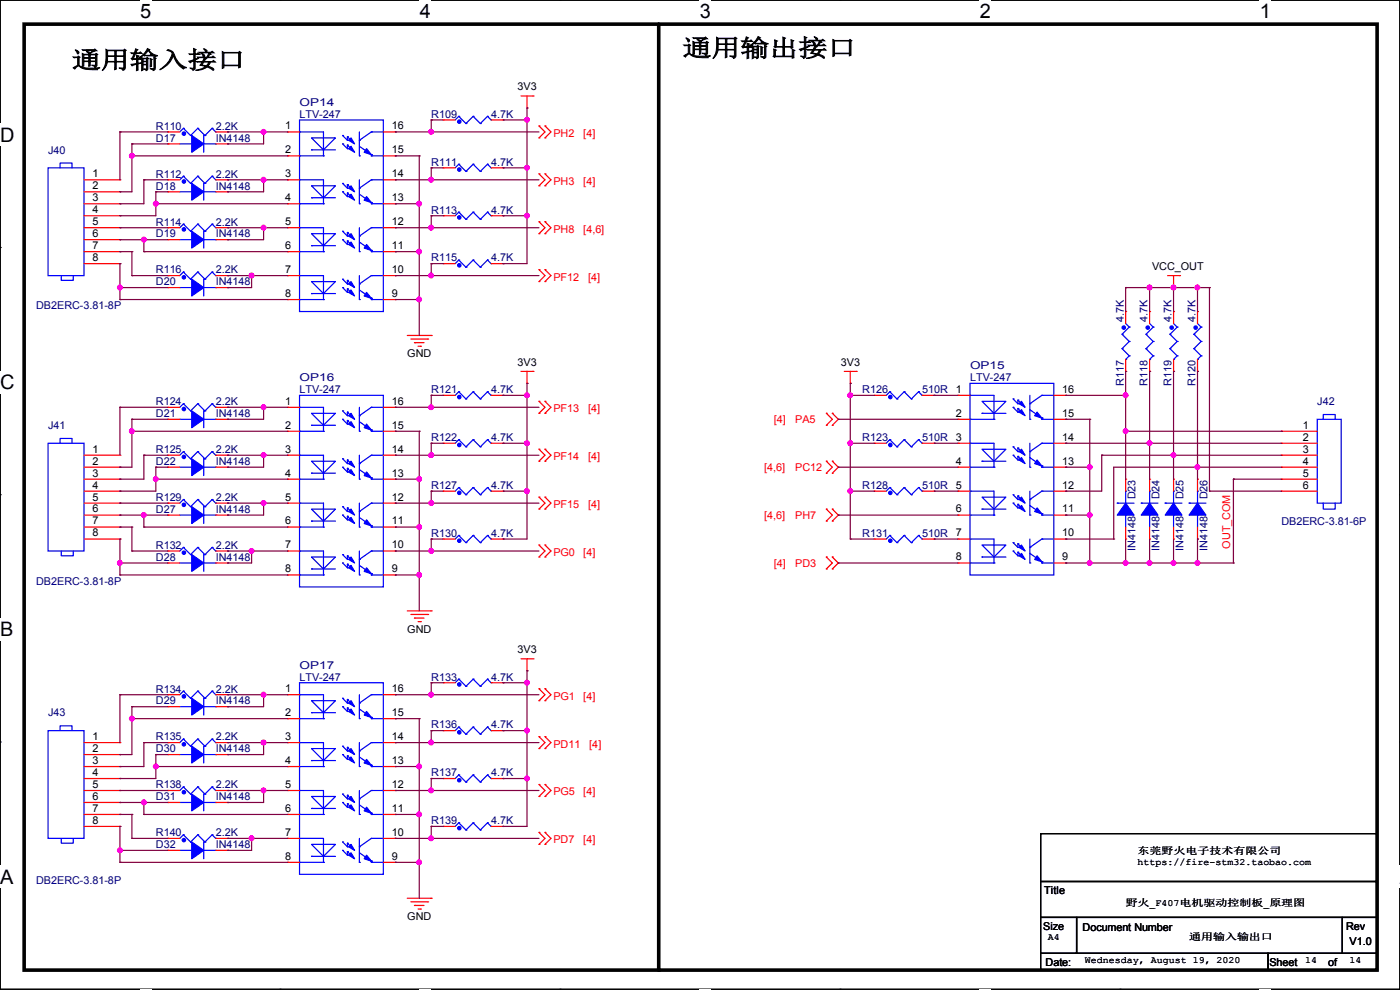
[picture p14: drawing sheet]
<svg xmlns="http://www.w3.org/2000/svg" width="297mm" height="210mm" viewBox="0 0 297 210" stroke-linecap="round" stroke-linejoin="round" font-family="sans-serif">
<defs><g id="words">
<g font-size="5.1">
<text x="144.8" y="11.9">通用输出接口</text>
<text x="15.3" y="14.5">通用输入接口</text>
</g>
<g font-size="4.2">
<text x="29.7" y="3.9">5</text>
<text x="89.1" y="3.9">4</text>
<text x="148.5" y="3.9">3</text>
<text x="207.9" y="3.9">2</text>
<text x="267.2" y="3.9">1</text>
<text x="0" y="30.1">D</text>
<text x="0" y="82.5">C</text>
<text x="0" y="135">B</text>
<text x="0" y="187.4">A</text>
<text x="297" y="187.4">A</text>
</g>
<g font-size="2.3" fill="#000080">
<text x="63.5" y="22.4">OP14</text>
<text x="33.1" y="27.5">R110</text>
<text x="45.8" y="27.5">2.2K</text>
<text x="63.5" y="25">LTV-247</text>
<text x="91.5" y="25">R109</text>
<text x="104.2" y="25">4.7K</text>
<text x="10.2" y="32.6">J40</text>
<text x="33.1" y="30.1">D17</text>
<text x="45.8" y="30.1">IN4148</text>
<text x="91.5" y="35.1">R111</text>
<text x="104.2" y="35.1">4.7K</text>
<text x="33.1" y="40.2">D18</text>
<text x="33.1" y="37.7">R112</text>
<text x="45.8" y="40.2">IN4148</text>
<text x="45.8" y="37.7">2.2K</text>
<text x="33.1" y="47.8">R114</text>
<text x="45.8" y="47.8">2.2K</text>
<text x="91.5" y="45.3">R113</text>
<text x="104.2" y="45.3">4.7K</text>
<text x="33.1" y="50.4">D19</text>
<text x="45.8" y="50.4">IN4148</text>
<text x="33.1" y="58">R116</text>
<text x="45.8" y="58">2.2K</text>
<text x="91.5" y="55.5">R115</text>
<text x="104.2" y="55.5">4.7K</text>
<text x="7.7" y="65.6">DB2ERC-3.81-8P</text>
<text x="33.1" y="60.5">D20</text>
<text x="45.8" y="60.5">IN4148</text>
<text x="238.4" y="68.4" transform="rotate(-90 238.4 68.4)">4.7K</text>
<text x="243.5" y="68.4" transform="rotate(-90 243.5 68.4)">4.7K</text>
<text x="248.5" y="68.4" transform="rotate(-90 248.5 68.4)">4.7K</text>
<text x="253.6" y="68.4" transform="rotate(-90 253.6 68.4)">4.7K</text>
<text x="63.5" y="80.9">OP16</text>
<text x="63.5" y="83.4">LTV-247</text>
<text x="91.5" y="83.4">R121</text>
<text x="104.2" y="83.4">4.7K</text>
<text x="182.9" y="83.4">R126</text>
<text x="195.6" y="83.4">510R</text>
<text x="205.8" y="78.3">OP15</text>
<text x="205.8" y="80.9">LTV-247</text>
<text x="238.4" y="81.8" transform="rotate(-90 238.4 81.8)">R117</text>
<text x="243.5" y="81.8" transform="rotate(-90 243.5 81.8)">R118</text>
<text x="248.5" y="81.8" transform="rotate(-90 248.5 81.8)">R119</text>
<text x="253.6" y="81.8" transform="rotate(-90 253.6 81.8)">R120</text>
<text x="33.1" y="85.9">R124</text>
<text x="33.1" y="88.5">D21</text>
<text x="45.8" y="85.9">2.2K</text>
<text x="45.8" y="88.5">IN4148</text>
<text x="279.5" y="85.9">J42</text>
<text x="10.2" y="91">J41</text>
<text x="91.5" y="93.6">R122</text>
<text x="104.2" y="93.6">4.7K</text>
<text x="182.9" y="93.6">R123</text>
<text x="195.6" y="93.6">510R</text>
<text x="33.1" y="96.1">R125</text>
<text x="33.1" y="98.6">D22</text>
<text x="45.8" y="96.1">2.2K</text>
<text x="45.8" y="98.6">IN4148</text>
<text x="33.1" y="106.3">R129</text>
<text x="45.8" y="106.3">2.2K</text>
<text x="91.5" y="103.7">R127</text>
<text x="104.2" y="103.7">4.7K</text>
<text x="182.9" y="103.7">R128</text>
<text x="195.6" y="103.7">510R</text>
<text x="240.9" y="106" transform="rotate(-90 240.9 106)">D23</text>
<text x="246" y="106" transform="rotate(-90 246 106)">D24</text>
<text x="251.1" y="106" transform="rotate(-90 251.1 106)">D25</text>
<text x="256.2" y="106" transform="rotate(-90 256.2 106)">D26</text>
<text x="33.1" y="108.8">D27</text>
<text x="45.8" y="108.8">IN4148</text>
<text x="91.5" y="113.9">R130</text>
<text x="104.2" y="113.9">4.7K</text>
<text x="182.9" y="113.9">R131</text>
<text x="195.6" y="113.9">510R</text>
<text x="271.8" y="111.3">DB2ERC-3.81-6P</text>
<text x="33.1" y="119">D28</text>
<text x="33.1" y="116.4">R132</text>
<text x="45.8" y="119">IN4148</text>
<text x="45.8" y="116.4">2.2K</text>
<text x="240.9" y="116.9" transform="rotate(-90 240.9 116.9)">IN4148</text>
<text x="246" y="116.9" transform="rotate(-90 246 116.9)">IN4148</text>
<text x="251.1" y="116.9" transform="rotate(-90 251.1 116.9)">IN4148</text>
<text x="256.2" y="116.9" transform="rotate(-90 256.2 116.9)">IN4148</text>
<text x="7.7" y="124">DB2ERC-3.81-8P</text>
<text x="63.5" y="141.8">OP17</text>
<text x="33.1" y="149.4">D29</text>
<text x="33.1" y="146.9">R134</text>
<text x="45.8" y="149.4">IN4148</text>
<text x="45.8" y="146.9">2.2K</text>
<text x="63.5" y="144.4">LTV-247</text>
<text x="91.5" y="144.4">R133</text>
<text x="104.2" y="144.4">4.7K</text>
<text x="10.2" y="152">J43</text>
<text x="91.5" y="154.5">R136</text>
<text x="104.2" y="154.5">4.7K</text>
<text x="33.1" y="159.6">D30</text>
<text x="33.1" y="157.1">R135</text>
<text x="45.8" y="159.6">IN4148</text>
<text x="45.8" y="157.1">2.2K</text>
<text x="33.1" y="167.2">R138</text>
<text x="45.8" y="167.2">2.2K</text>
<text x="91.5" y="164.7">R137</text>
<text x="104.2" y="164.7">4.7K</text>
<text x="33.1" y="169.8">D31</text>
<text x="45.8" y="169.8">IN4148</text>
<text x="33.1" y="177.4">R140</text>
<text x="33.1" y="179.9">D32</text>
<text x="45.8" y="177.4">2.2K</text>
<text x="45.8" y="179.9">IN4148</text>
<text x="91.5" y="174.8">R139</text>
<text x="104.2" y="174.8">4.7K</text>
<text x="7.7" y="187.5">DB2ERC-3.81-8P</text>
</g>
<g font-size="2.3">
<text x="109.8" y="19.1">3V3</text>
<text x="60.5" y="27.4">1</text>
<text x="83.1" y="27.4">16</text>
<text x="60.5" y="32.5">2</text>
<text x="83.1" y="32.5">15</text>
<text x="19.6" y="37.6">1</text>
<text x="19.6" y="40.1">2</text>
<text x="60.5" y="37.6">3</text>
<text x="83.1" y="37.6">14</text>
<text x="19.6" y="42.7">3</text>
<text x="19.6" y="45.2">4</text>
<text x="19.6" y="47.8">5</text>
<text x="60.5" y="47.8">5</text>
<text x="60.5" y="42.7">4</text>
<text x="83.1" y="42.7">13</text>
<text x="83.1" y="47.8">12</text>
<text x="19.6" y="50.3">6</text>
<text x="19.6" y="52.8">7</text>
<text x="60.5" y="52.8">6</text>
<text x="83.1" y="52.8">11</text>
<text x="19.6" y="55.4">8</text>
<text x="60.5" y="57.9">7</text>
<text x="83.1" y="57.9">10</text>
<text x="244.4" y="57.2">VCC_OUT</text>
<text x="60.5" y="63">8</text>
<text x="83.1" y="63">9</text>
<text x="86.4" y="75.8">GND</text>
<text x="109.8" y="77.6">3V3</text>
<text x="178.4" y="77.6">3V3</text>
<text x="202.7" y="83.3">1</text>
<text x="225.4" y="83.3">16</text>
<text x="60.5" y="85.9">1</text>
<text x="83.1" y="85.9">16</text>
<text x="202.7" y="88.4">2</text>
<text x="225.4" y="88.4">15</text>
<text x="60.5" y="90.9">2</text>
<text x="83.1" y="90.9">15</text>
<text x="202.7" y="93.5">3</text>
<text x="225.4" y="93.5">14</text>
<text x="276.4" y="90.9">1</text>
<text x="276.4" y="93.5">2</text>
<text x="19.6" y="96">1</text>
<text x="19.6" y="98.6">2</text>
<text x="19.6" y="101.1">3</text>
<text x="60.5" y="96">3</text>
<text x="60.5" y="101.1">4</text>
<text x="83.1" y="101.1">13</text>
<text x="83.1" y="96">14</text>
<text x="202.7" y="98.6">4</text>
<text x="225.4" y="98.6">13</text>
<text x="276.4" y="96">3</text>
<text x="276.4" y="98.6">4</text>
<text x="276.4" y="101.1">5</text>
<text x="19.6" y="103.6">4</text>
<text x="19.6" y="106.2">5</text>
<text x="60.5" y="106.2">5</text>
<text x="83.1" y="106.2">12</text>
<text x="202.7" y="103.6">5</text>
<text x="225.4" y="103.6">12</text>
<text x="276.4" y="103.6">6</text>
<text x="19.6" y="108.7">6</text>
<text x="19.6" y="111.3">7</text>
<text x="19.6" y="113.8">8</text>
<text x="60.5" y="111.3">6</text>
<text x="83.1" y="111.3">11</text>
<text x="202.7" y="108.7">6</text>
<text x="202.7" y="113.8">7</text>
<text x="225.4" y="108.7">11</text>
<text x="225.4" y="113.8">10</text>
<text x="60.5" y="116.3">7</text>
<text x="83.1" y="116.3">10</text>
<text x="202.7" y="118.9">8</text>
<text x="225.4" y="118.9">9</text>
<text x="60.5" y="121.4">8</text>
<text x="83.1" y="121.4">9</text>
<text x="86.4" y="134.2">GND</text>
<text x="109.8" y="138.5">3V3</text>
<text x="60.5" y="146.8">1</text>
<text x="83.1" y="146.8">16</text>
<text x="60.5" y="151.9">2</text>
<text x="83.1" y="151.9">15</text>
<text x="19.6" y="157">1</text>
<text x="19.6" y="159.5">2</text>
<text x="60.5" y="157">3</text>
<text x="83.1" y="157">14</text>
<text x="19.6" y="162.1">3</text>
<text x="19.6" y="164.6">4</text>
<text x="19.6" y="167.1">5</text>
<text x="60.5" y="167.1">5</text>
<text x="60.5" y="162.1">4</text>
<text x="83.1" y="162.1">13</text>
<text x="83.1" y="167.1">12</text>
<text x="19.6" y="169.7">6</text>
<text x="19.6" y="172.2">7</text>
<text x="60.5" y="172.2">6</text>
<text x="83.1" y="172.2">11</text>
<text x="19.6" y="174.8">8</text>
<text x="60.5" y="177.3">7</text>
<text x="83.1" y="177.3">10</text>
<text x="60.5" y="182.4">8</text>
<text x="83.1" y="182.4">9</text>
<text x="221.5" y="189.6">Title</text>
<text x="86.4" y="195.2">GND</text>
<text x="221.3" y="197.2">Size</text>
<text x="229.7" y="197.4">Document Number</text>
<text x="285.6" y="197.2">Rev</text>
<text x="286.3" y="200.5">V1.0</text>
<text x="221.8" y="204.8">Date:</text>
<text x="269.3" y="204.8">Sheet</text>
<text x="281.7" y="204.8">of</text>
</g>
<g font-size="2.3" fill="#f00">
<text x="117.4" y="29">PH2</text>
<text x="123.7" y="29">[4]</text>
<text x="117.4" y="39.2">PH3</text>
<text x="123.7" y="39.2">[4]</text>
<text x="117.4" y="49.4">PH8</text>
<text x="123.7" y="49.4">[4,6]</text>
<text x="117.4" y="59.5">PF12</text>
<text x="124.8" y="59.5">[4]</text>
<text x="117.4" y="87.5">PF13</text>
<text x="124.8" y="87.5">[4]</text>
<text x="164.1" y="89.7">[4]</text>
<text x="168.7" y="89.7">PA5</text>
<text x="117.4" y="97.6">PF14</text>
<text x="124.8" y="97.6">[4]</text>
<text x="162.1" y="99.9">[4,6]</text>
<text x="168.7" y="99.9">PC12</text>
<text x="117.4" y="107.8">PF15</text>
<text x="124.8" y="107.8">[4]</text>
<text x="162.1" y="110.1">[4,6]</text>
<text x="168.7" y="110.1">PH7</text>
<text x="117.4" y="117.9">PG0</text>
<text x="123.7" y="117.9">[4]</text>
<text x="260.9" y="116.4" transform="rotate(-90 260.9 116.4)">OUT_COM</text>
<text x="164.1" y="120.2">[4]</text>
<text x="168.7" y="120.2">PD3</text>
<text x="117.4" y="148.4">PG1</text>
<text x="123.7" y="148.4">[4]</text>
<text x="117.4" y="158.6">PD11</text>
<text x="125" y="158.6">[4]</text>
<text x="117.4" y="168.7">PG5</text>
<text x="123.7" y="168.7">[4]</text>
<text x="117.4" y="178.9">PD7</text>
<text x="123.7" y="178.9">[4]</text>
</g>
<g font-size="2">
<text x="241.3" y="183.5">https://fire-stm32.taobao.com</text>
<text x="241.3" y="181.2">东莞野火电子技术有限公司</text>
<text x="238.8" y="192.1">野火_F407电机驱动控制板_原理图</text>
<text x="222.3" y="199.5">A4</text>
<text x="252.3" y="199.5">通用输入输出口</text>
<text x="230.2" y="204.3">Wednesday, August 19, 2020</text>
<text x="276.9" y="204.3">14</text>
<text x="286.3" y="204.3">14</text>
</g>
</g></defs>
<path d="M0 0h297v209.8h-297z" fill="none" stroke="#000" stroke-width=".25"/>
<g fill="#fff">
<path d="M29.7 0h2.4v4.8h-2.4z"/>
<path d="M29.7 209.8h2.4v.2h-2.4z"/>
</g>
<path d="M59.4 0h.1M59.4 209.8h.1" fill="none" stroke="#000" stroke-width=".25"/>
<g fill="#fff">
<path d="M89.1 0h2.3v4.8h-2.3z"/>
<path d="M89.1 209.8h2.3v.2h-2.3z"/>
</g>
<path d="M118.8 0h.1M118.8 209.8h.1" fill="none" stroke="#000" stroke-width=".25"/>
<g fill="#fff">
<path d="M148.5 0h2.3v4.8h-2.3z"/>
<path d="M148.5 209.8h2.3v.2h-2.3z"/>
</g>
<path d="M178.2 0h.1M178.2 209.8h.1" fill="none" stroke="#000" stroke-width=".25"/>
<g fill="#fff">
<path d="M207.9 0h2.3v4.8h-2.3z"/>
<path d="M207.9 209.8h2.3v.2h-2.3z"/>
</g>
<path d="M237.6 0h.1M237.6 209.8h.1" fill="none" stroke="#000" stroke-width=".25"/>
<g fill="#fff">
<path d="M267.3 0h2.3v4.8h-2.3z"/>
<path d="M267.3 209.8h2.3v.2h-2.3z"/>
<path d="M0 26.2h3.1v4.8h-3.1z"/>
<path d="M0 78.7h3.1v4.7h-3.1z"/>
</g>
<path d="M0 52.5h.1M297 52.5h.1" fill="none" stroke="#000" stroke-width=".25"/>
<path d="M0 131.1h2.9v4.8h-2.9z" fill="#fff"/>
<path d="M0 104.9h.1M297 104.9h.1" fill="none" stroke="#000" stroke-width=".25"/>
<g fill="#fff">
<path d="M0 183.6h2.9v4.7h-2.9z"/>
<path d="M296.9 183.6h.1v4.7h-.1z"/>
</g>
<path d="M0 157.4h.1M297 157.4h.1M220.8 176.8h71.3v10.2h-71.3zM220.8 187h71.3v7.6h-71.3zM220.8 194.6h7.6v7.6h-7.6zM228.4 194.6h56.4v7.6h-56.4zM284.8 194.6h7.3v7.6h-7.3zM220.8 202.2h48.2v3.6h-48.2zM269 202.2h23.1v3.6h-23.1z" fill="none" stroke="#000" stroke-width=".25"/>
<path d="M5.1 5.1h287v200.7h-287zM139.7 5.1v200.7" fill="none" stroke="#000" stroke-width=".76"/>
<circle cx="139.7" cy="205.8" r=".38" fill="#000"/>
<g fill="none" stroke="#f00" stroke-width=".25">
<path d="M17.8 38.1h7.6M25.4 38.1h.1M35.6 28h.1M35.6 38.1h.1M35.6 30.5h.1M35.6 38.1h2.5M35.6 28h2.5M35.6 30.5h2.5M45.8 38.1h2.5M45.8 28h2.5M45.8 30.5h2.5M48.3 28h.1"/>
<path d="M48.3 38.1h.1M48.3 30.5h.1M61 28h.1M61 33.1h.1M61 38.1h.1M61 38.1h2.5M61 28h2.5M61 33.1h2.5M81.3 38.1h2.6M81.3 28h2.6M81.3 33.1h2.6M83.9 28h.1"/>
<path d="M83.9 33.1h.1M83.9 38.1h.1M94 25.4h.1M94 35.6h.1M94 25.4h2.6M94 35.6h2.6M104.2 25.4h2.5M104.2 35.6h2.5M106.7 25.4h.1M106.7 35.6h.1M110.5 20.4h2.6M111.8 22.9h.1"/>
<path d="M111.8 20.4v2.5M113.1 20.4h.1M114.3 26.7h.1M114.3 29.3h.1M114.3 36.9h.1M114.3 39.4h.1M114.3 26.7l1.3 1.3-1.3 1.3M114.3 36.9l1.3 1.2-1.3 1.3M115.6 26.7h.1M115.6 29.3h.1M115.6 36.9h.1M115.6 39.4h.1"/>
<path d="M115.6 26.7l1.3 1.3-1.3 1.3M115.6 36.9l1.3 1.2-1.3 1.3M17.8 40.7h7.6M17.8 43.2h7.6M17.8 45.8h7.6M17.8 48.3h7.6M17.8 50.8h7.6M17.8 53.4h7.6M17.8 55.9h7.6M25.4 40.7h.1M25.4 43.2h.1M25.4 45.8h.1"/>
<path d="M25.4 48.3h.1M25.4 50.8h.1M25.4 53.4h.1M25.4 55.9h.1M35.6 40.7h.1M35.6 58.5h.1M35.6 48.3h.1M35.6 50.8h.1M35.6 58.5h2.5M35.6 40.7h2.5M35.6 48.3h2.5M35.6 50.8h2.5"/>
<path d="M45.8 58.5h2.5M45.8 40.7h2.5M45.8 48.3h2.5M45.8 50.8h2.5M48.3 40.7h.1M48.3 58.5h.1M48.3 48.3h.1M48.3 50.8h.1M61 48.3h.1M61 43.2h.1M61 53.4h.1M61 58.5h.1"/>
<path d="M61 58.5h2.5M61 43.2h2.5M61 48.3h2.5M61 53.4h2.5M81.3 58.5h2.6M81.3 43.2h2.6M81.3 48.3h2.6M81.3 53.4h2.6M83.9 43.2h.1M83.9 48.3h.1M83.9 53.4h.1M83.9 58.5h.1"/>
<path d="M94 45.8h.1M94 55.9h.1M94 45.8h2.6M94 55.9h2.6M104.2 45.8h2.5M104.2 55.9h2.5M106.7 45.8h.1M106.7 55.9h.1M114.3 47h.1M114.3 49.6h.1M114.3 57.2h.1M114.3 59.7h.1"/>
<path d="M114.3 47l1.3 1.3-1.3 1.3M114.3 57.2l1.3 1.3-1.3 1.2M115.6 47h.1M115.6 49.6h.1M115.6 57.2h.1M115.6 59.7h.1M115.6 47l1.3 1.3-1.3 1.3M115.6 57.2l1.3 1.3-1.3 1.2M247.7 58.5h2.5M249 58.5v2.5M250.2 58.5h.1M35.6 61h.1"/>
<path d="M35.6 61h2.5M45.8 61h2.5M48.3 61h.1M61 63.5h.1M61 63.5h2.5M81.3 63.5h2.6M83.9 63.5h.1M86.4 71.2h5.1M87.2 71.9h3.5M87.9 72.7h.1M87.9 72.7h2.1M88.7 73.4h.5"/>
<path d="M89.2 73.4h.1M90.7 71.9h.1M91.5 71.2h.1M110.5 78.8h2.6M111.8 78.8v2.5M113.1 78.8h.1M179.1 78.8h2.6M180.4 78.8v2.5M181.7 78.8h.1M238.8 66.1h.1M238.8 78.8h.1M238.8 66.1v2.5"/>
<path d="M238.8 76.2v2.6M243.9 66.1h.1M243.9 78.8h.1M243.9 66.1v2.5M243.9 76.2v2.6M249 61h.1M249 66.1h.1M249 78.8h.1M249 66.1v2.5M249 76.2v2.6M254 66.1h.1M254 78.8h.1"/>
<path d="M254 66.1v2.5M254 76.2v2.6M17.8 96.6h7.6M17.8 99.1h7.6M25.4 96.6h.1M25.4 99.1h.1M35.6 86.4h.1M35.6 96.6h.1M35.6 88.9h.1M35.6 99.1h.1M35.6 86.4h2.5M35.6 96.6h2.5"/>
<path d="M35.6 88.9h2.5M35.6 99.1h2.5M45.8 86.4h2.5M45.8 96.6h2.5M45.8 88.9h2.5M45.8 99.1h2.5M48.3 86.4h.1M48.3 96.6h.1M48.3 88.9h.1M48.3 99.1h.1M61 86.4h.1M61 91.5h.1"/>
<path d="M61 96.6h.1M61 86.4h2.5M61 96.6h2.5M61 91.5h2.5M81.3 86.4h2.6M81.3 96.6h2.6M81.3 91.5h2.6M83.9 86.4h.1M83.9 91.5h.1M83.9 96.6h.1M94 83.9h.1M94 94h.1"/>
<path d="M94 83.9h2.6M94 94h2.6M104.2 83.9h2.5M104.2 94h2.5M106.7 83.9h.1M106.7 94h.1M111.8 81.3h.1M114.3 85.1h.1M114.3 87.7h.1M114.3 95.3h.1M114.3 97.8h.1M114.3 85.1l1.3 1.3-1.3 1.3"/>
<path d="M114.3 95.3l1.3 1.3-1.3 1.2M115.6 85.1h.1M115.6 87.7h.1M115.6 95.3h.1M115.6 97.8h.1M115.6 85.1l1.3 1.3-1.3 1.3M115.6 95.3l1.3 1.3-1.3 1.2M175.3 90.2h.1M175.3 87.7h.1M175.3 97.8h.1M175.3 87.7l1.3 1.2-1.3 1.3M175.3 97.8l1.3 1.3-1.3 1.3"/>
<path d="M176.6 87.7h.1M176.6 90.2h.1M176.6 97.8h.1M176.6 87.7l1.2 1.2-1.2 1.3M176.6 97.8l1.2 1.3-1.2 1.3M180.4 81.3h.1M185.5 83.9h.1M185.5 94h.1M185.5 83.9h2.5M185.5 94h2.5M195.6 83.9h2.6M195.6 94h2.6"/>
<path d="M198.2 83.9h.1M198.2 94h.1M203.2 83.9h.1M203.2 88.9h.1M203.2 94h.1M203.2 99.1h.1M203.2 83.9h2.6M203.2 88.9h2.6M203.2 94h2.6M203.2 99.1h2.6M223.6 83.9h2.5M223.6 88.9h2.5"/>
<path d="M223.6 94h2.5M223.6 99.1h2.5M226.1 83.9h.1M226.1 88.9h.1M226.1 99.1h.1M226.1 94h.1M271.8 91.5h.1M271.8 94h.1M271.8 96.6h.1M271.8 99.1h.1M271.8 96.6h7.6M271.8 94h7.6"/>
<path d="M271.8 99.1h7.6M271.8 91.5h7.6M17.8 106.7h7.6M17.8 114.3h7.6M17.8 104.2h7.6M17.8 109.3h7.6M17.8 101.6h7.6M17.8 111.8h7.6M25.4 101.6h.1M25.4 104.2h.1M25.4 106.7h.1M25.4 109.3h.1"/>
<path d="M25.4 111.8h.1M25.4 114.3h.1M35.6 119.4h.1M35.6 106.7h.1M35.6 116.9h.1M35.6 109.3h.1M35.6 119.4h2.5M35.6 106.7h2.5M35.6 109.3h2.5M35.6 116.9h2.5M45.8 119.4h2.5M45.8 106.7h2.5"/>
<path d="M45.8 109.3h2.5M45.8 116.9h2.5M48.3 119.4h.1M48.3 106.7h.1M48.3 116.9h.1M48.3 109.3h.1M61 106.7h.1M61 101.6h.1M61 111.8h.1M61 116.9h.1M61 106.7h2.5M61 116.9h2.5"/>
<path d="M61 101.6h2.5M61 111.8h2.5M81.3 106.7h2.6M81.3 116.9h2.6M81.3 101.6h2.6M81.3 111.8h2.6M83.9 101.6h.1M83.9 106.7h.1M83.9 111.8h.1M83.9 116.9h.1M94 104.2h.1M94 114.3h.1"/>
<path d="M94 114.3h2.6M94 104.2h2.6M104.2 114.3h2.5M104.2 104.2h2.5M106.7 104.2h.1M106.7 114.3h.1M114.3 105.5h.1M114.3 108h.1M114.3 115.6h.1M114.3 118.2h.1M114.3 105.5l1.3 1.2-1.3 1.3M114.3 115.6l1.3 1.3-1.3 1.3"/>
<path d="M115.6 105.5h.1M115.6 108h.1M115.6 115.6h.1M115.6 118.2h.1M115.6 105.5l1.3 1.2-1.3 1.3M115.6 115.6l1.3 1.3-1.3 1.3M175.3 100.4h.1M175.3 110.5h.1M175.3 108h.1M175.3 118.2h.1M175.3 108l1.3 1.3-1.3 1.2M175.3 118.2l1.3 1.2-1.3 1.3"/>
<path d="M176.6 100.4h.1M176.6 108h.1M176.6 110.5h.1M176.6 118.2h.1M176.6 108l1.2 1.3-1.2 1.2M176.6 118.2l1.2 1.2-1.2 1.3M185.5 114.3h.1M185.5 104.2h.1M185.5 114.3h2.5M185.5 104.2h2.5M195.6 114.3h2.6M195.6 104.2h2.6"/>
<path d="M198.2 114.3h.1M198.2 104.2h.1M203.2 104.2h.1M203.2 109.3h.1M203.2 114.3h.1M203.2 119.4h.1M203.2 119.4h2.6M203.2 114.3h2.6M203.2 104.2h2.6M203.2 109.3h2.6M223.6 119.4h2.5M223.6 114.3h2.5"/>
<path d="M223.6 104.2h2.5M223.6 109.3h2.5M226.1 104.2h.1M226.1 109.3h.1M226.1 119.4h.1M226.1 114.3h.1M238.8 114.3h.1M238.8 101.6h.1M238.8 101.6v2.6M238.8 111.8v2.5M243.9 114.3h.1M243.9 101.6h.1"/>
<path d="M243.9 101.6v2.6M243.9 111.8v2.5M249 114.3h.1M249 101.6h.1M249 101.6v2.6M249 111.8v2.5M254 114.3h.1M254 101.6h.1M254 101.6v2.6M254 111.8v2.5M271.8 101.6h.1M271.8 104.2h.1"/>
<path d="M271.8 104.2h7.6M271.8 101.6h7.6M61 122h.1M61 122h2.5M81.3 122h2.6M83.9 122h.1M86.4 129.6h5.1M87.2 130.3h3.5M87.9 131.1h.1M87.9 131.1h2.1M88.7 131.9h.5M89.2 131.9h.1"/>
<path d="M90.7 130.3h.1M91.5 129.6h.1M110.5 139.7h2.6M111.8 139.7v2.6M113.1 139.7h.1M175.3 120.7h.1M176.6 120.7h.1M17.8 157.5h7.6M25.4 157.5h.1M35.6 149.9h.1M35.6 147.4h.1M35.6 157.5h.1"/>
<path d="M35.6 149.9h2.5M35.6 147.4h2.5M35.6 157.5h2.5M45.8 149.9h2.5M45.8 147.4h2.5M45.8 157.5h2.5M48.3 149.9h.1M48.3 147.4h.1M48.3 157.5h.1M61 147.4h.1M61 152.4h.1M61 157.5h.1"/>
<path d="M61 147.4h2.5M61 152.4h2.5M61 157.5h2.5M81.3 147.4h2.6M81.3 152.4h2.6M81.3 157.5h2.6M83.9 147.4h.1M83.9 152.4h.1M83.9 157.5h.1M94 144.8h.1M94 155h.1M94 144.8h2.6"/>
<path d="M94 155h2.6M104.2 144.8h2.5M104.2 155h2.5M106.7 144.8h.1M106.7 155h.1M111.8 142.3h.1M114.3 146.1h.1M114.3 148.6h.1M114.3 156.3h.1M114.3 158.8h.1M114.3 146.1l1.3 1.3-1.3 1.2M114.3 156.3l1.3 1.2-1.3 1.3"/>
<path d="M115.6 146.1h.1M115.6 148.6h.1M115.6 156.3h.1M115.6 158.8h.1M115.6 146.1l1.3 1.3-1.3 1.2M115.6 156.3l1.3 1.2-1.3 1.3M17.8 167.7h7.6M17.8 165.1h7.6M17.8 175.3h7.6M17.8 160.1h7.6M17.8 162.6h7.6M17.8 172.8h7.6"/>
<path d="M17.8 170.2h7.6M25.4 160.1h.1M25.4 162.6h.1M25.4 165.1h.1M25.4 167.7h.1M25.4 170.2h.1M25.4 172.8h.1M25.4 175.3h.1M35.6 167.7h.1M35.6 177.8h.1M35.6 160.1h.1M35.6 170.2h.1"/>
<path d="M35.6 167.7h2.5M35.6 177.8h2.5M35.6 160.1h2.5M35.6 170.2h2.5M45.8 167.7h2.5M45.8 177.8h2.5M45.8 160.1h2.5M45.8 170.2h2.5M48.3 167.7h.1M48.3 177.8h.1M48.3 160.1h.1M48.3 170.2h.1"/>
<path d="M61 167.7h.1M61 162.6h.1M61 172.8h.1M61 177.8h.1M61 167.7h2.5M61 177.8h2.5M61 162.6h2.5M61 172.8h2.5M81.3 167.7h2.6M81.3 177.8h2.6M81.3 162.6h2.6M81.3 172.8h2.6"/>
<path d="M83.9 162.6h.1M83.9 167.7h.1M83.9 172.8h.1M83.9 177.8h.1M94 165.1h.1M94 175.3h.1M94 165.1h2.6M94 175.3h2.6M104.2 165.1h2.5M104.2 175.3h2.5M106.7 165.1h.1M106.7 175.3h.1"/>
<path d="M114.3 166.4h.1M114.3 169h.1M114.3 176.6h.1M114.3 179.1h.1M114.3 166.4l1.3 1.3-1.3 1.3M114.3 176.6l1.3 1.2-1.3 1.3M115.6 166.4h.1M115.6 169h.1M115.6 176.6h.1M115.6 179.1h.1M115.6 166.4l1.3 1.3-1.3 1.3M115.6 176.6l1.3 1.2-1.3 1.3"/>
<path d="M35.6 180.4h.1M35.6 180.4h2.5M45.8 180.4h2.5M48.3 180.4h.1M61 182.9h.1M61 182.9h2.5M81.3 182.9h2.6M83.9 182.9h.1M86.4 190.5h5.1M87.2 191.3h3.5M87.9 192.1h.1M87.9 192.1h2.1"/>
<path d="M88.7 192.8h.5M89.2 192.8h.1M90.7 191.3h.1M91.5 190.5h.1"/>
</g>
<g fill="none" stroke="#00f" stroke-width=".25">
<path d="M10.2 35.6h7.6v22.9h-7.6zM12.7 35.6v-1h2.6v1M38.1 30.5h2.6M38.9 27.2h.1M38.9 37.4h.1M38.9 27.2l-.8 .8M38.9 27.2l1.5 1.5M38.9 37.4l-.8 .7M38.9 37.4l1.5 1.5M40.4 28.7h.1M40.4 38.9h.1M40.7 30.5h.1"/>
<path d="M42 27.2h.1M42 37.4h.1M42 27.2l-1.6 1.5M42 27.2l1.5 1.5M42 37.4l-1.6 1.5M42 37.4l1.5 1.5M43.2 38.9h.1M43.2 28.7h.1M43.2 28.7v3.6M43.2 38.9v3.6M43.2 30.5h2.6M43.5 28.7h.1"/>
<path d="M43.5 38.9h.1M45 27.2h.1M45 37.4h.1M45 27.2l-1.5 1.5M45 27.2l.8 .8M45 37.4l-1.5 1.5M45 37.4l.8 .7M45.8 28h.1M45.8 38.1h.1M45.8 30.5h.1M63.5 25.4h17.8v40.7h-17.8zM63.5 28h.1"/>
<path d="M63.5 33.1h.1M63.5 38.1h.1M63.5 28h5.1v5.1M63.5 38.1h5.1v5.1M63.5 33.1h5.1M66.1 29.3h5.1l-2.6 2.5zM66.1 39.4h5.1l-2.6 2.6zM66.1 31.8h.1M66.1 31.8h5.1M68.6 33.1h.1M72.7 30.5h.1M72.7 28.7h.1"/>
<path d="M72.7 38.9h.1M72.7 30.5l1 1M72.7 28.7l1 1.1M72.7 38.9l1 1M73.7 31.5h.1M73.7 30.8h.1M73.7 29.8h.1M73.7 29h.1M73.7 39.2h.1M73.7 39.9h.1M73.7 29v.8M73.7 30.8v.7"/>
<path d="M73.7 39.2v.7M73.7 30.8l1 1M73.7 29l1 1M73.7 39.2l1 1M76.2 33.1h.1M76.2 29.8h.1M76.2 39.9h.1M76.2 28v5.1M76.2 38.1v5.1M76.2 31l2.6 1.8M78.8 32.8h.1M78.8 33.1h.1"/>
<path d="M78.8 28h.1M78.8 38.1h.1M78.8 32.8v.3M78.8 28l-2.6 1.8M78.8 33.1h2.5M78.8 28h2.5M78.8 38.1h2.5M78.8 38.1l-2.6 1.8M97.3 24.7h.1M97.3 34.8h.1M97.3 24.7l-.7 .7M97.3 24.7l1.5 1.5"/>
<path d="M97.3 34.8l-.7 .8M97.3 34.8l1.5 1.6M98.8 26.2h.1M98.8 36.4h.1M100.4 24.7h.1M100.4 34.8h.1M100.4 24.7l-1.6 1.5M100.4 24.7l1.5 1.5M100.4 34.8l-1.6 1.6M100.4 34.8l1.5 1.6M101.9 26.2h.1M101.9 36.4h.1"/>
<path d="M103.4 24.7h.1M103.4 34.8h.1M103.4 24.7l-1.5 1.5M103.4 24.7l.8 .7M103.4 34.8l-1.5 1.6M103.4 34.8l.8 .8M104.2 25.4h.1M104.2 35.6h.1M13 58.5v1h2.5v-1M38.1 40.7h2.6M38.1 50.8h2.6M38.9 57.7h.1"/>
<path d="M38.9 47.5h.1M38.9 57.7l-.8 .8M38.9 57.7l1.5 1.5M38.9 47.5l-.8 .8M38.9 47.5l1.5 1.6M40.4 59.2h.1M40.4 49.1h.1M40.7 40.7h.1M40.7 50.8h.1M42 57.7h.1M42 47.5h.1M42 57.7l-1.6 1.5"/>
<path d="M42 57.7l1.5 1.5M42 47.5l-1.6 1.6M42 47.5l1.5 1.6M43.2 59.2h.1M43.2 49.1h.1M43.2 49.1v3.5M43.2 59.2v3.6M43.2 40.7h2.6M43.2 50.8h2.6M43.5 59.2h.1M43.5 49.1h.1M45 57.7h.1"/>
<path d="M45 47.5h.1M45 57.7l-1.5 1.5M45 57.7l.8 .8M45 47.5l-1.5 1.6M45 47.5l.8 .8M45.8 40.7h.1M45.8 58.5h.1M45.8 48.3h.1M45.8 50.8h.1M63.5 43.2h.1M63.5 53.4h.1M63.5 48.3h.1"/>
<path d="M63.5 58.5h.1M63.5 48.3h5.1v5.1M63.5 58.5h5.1v5M63.5 43.2h5.1M63.5 53.4h5.1M66.1 49.6h5.1l-2.6 2.5zM66.1 59.7h5.1l-2.6 2.6zM66.1 42h.1M66.1 52.1h.1M66.1 42h5.1M66.1 52.1h5.1M68.6 43.2h.1"/>
<path d="M68.6 53.4h.1M72.7 40.7h.1M72.7 49.1h.1M72.7 50.8h.1M72.7 59.2h.1M72.7 40.7l1 1M72.7 49.1l1 1M72.7 50.8l1 1.1M72.7 59.2l1 1M73.7 40.9h.1M73.7 41.7h.1M73.7 51.1h.1"/>
<path d="M73.7 51.9h.1M73.7 50.1h.1M73.7 49.3h.1M73.7 59.5h.1M73.7 40.9v.8M73.7 49.3v.8M73.7 51.1v.8M73.7 59.5v.7M73.7 40.9l1 1.1M73.7 51.1l1 1M73.7 49.3l1 1M73.7 59.5l1 1"/>
<path d="M76.2 43.2h.1M76.2 53.4h.1M76.2 50.1h.1M76.2 48.3v5.1M76.2 58.5v5M76.2 41.2l2.6 1.8M76.2 51.4l2.6 1.7M78.8 43.2h.1M78.8 43h.1M78.8 48.3h.1M78.8 53.1h.1M78.8 53.4h.1"/>
<path d="M78.8 58.5h.1M78.8 43v.2M78.8 53.1v.3M78.8 43.2h2.5M78.8 53.4h2.5M78.8 48.3h2.5M78.8 48.3l-2.6 1.8M78.8 58.5l-2.6 1.7M78.8 58.5h2.5M97.3 45h.1M97.3 55.2h.1M97.3 45l-.7 .8"/>
<path d="M97.3 45l1.5 1.5M97.3 55.2l-.7 .7M97.3 55.2l1.5 1.5M98.8 46.5h.1M98.8 56.7h.1M100.4 45h.1M100.4 55.2h.1M100.4 45l-1.6 1.5M100.4 45l1.5 1.5M100.4 55.2l-1.6 1.5M100.4 55.2l1.5 1.5M101.9 46.5h.1"/>
<path d="M101.9 56.7h.1M103.4 45h.1M103.4 55.2h.1M103.4 45l-1.5 1.5M103.4 45l.8 .8M103.4 55.2l-1.5 1.5M103.4 55.2l.8 .7M104.2 45.8h.1M104.2 55.9h.1M38.1 61h2.6M40.7 61h.1M43.2 61h2.6"/>
<path d="M45.8 61h.1M63.5 63.5h.1M63.5 63.5h5.1M66.1 62.3h.1M66.1 62.3h5.1M68.6 63.5h.1M72.7 61h.1M72.7 61l1 1M73.7 62h.1M73.7 60.2h.1M73.7 61.3h.1M73.7 61.3v.7"/>
<path d="M73.7 61.3l1 1M76.2 63.5h.1M76.2 60.2h.1M76.2 61.5l2.6 1.8M78.8 63.3h.1M78.8 63.5h.1M78.8 63.3v.2M78.8 63.5h2.5M238 70.9h.1M238 74h.1M238 70.9l1.6 1.5M238 74l1.6 1.5"/>
<path d="M238.8 76.2h.1M238.8 68.6l.8 .8M239.6 69.4h.1M239.6 72.4h.1M239.6 75.5h.1M239.6 69.4l-1.6 1.5M239.6 72.4l-1.6 1.6M239.6 75.5l-.8 .7M243.1 70.9h.1M243.1 74h.1M243.1 70.9l1.5 1.5M243.1 74l1.5 1.5"/>
<path d="M243.9 76.2h.1M243.9 68.6l.7 .8M244.6 69.4h.1M244.6 72.4h.1M244.6 75.5h.1M244.6 69.4l-1.5 1.5M244.6 72.4l-1.5 1.6M244.6 75.5l-.7 .7M248.2 70.9h.1M248.2 74h.1M248.2 70.9l1.5 1.5M248.2 74l1.5 1.5"/>
<path d="M249 76.2h.1M249 68.6l.7 .8M249.7 69.4h.1M249.7 72.4h.1M249.7 75.5h.1M249.7 69.4l-1.5 1.5M249.7 72.4l-1.5 1.6M249.7 75.5l-.7 .7M253.3 70.9h.1M253.3 74h.1M253.3 70.9l1.5 1.5M253.3 74l1.5 1.5"/>
<path d="M254 76.2h.1M254 68.6l.8 .8M254.8 69.4h.1M254.8 72.4h.1M254.8 75.5h.1M254.8 69.4l-1.5 1.5M254.8 72.4l-1.5 1.6M254.8 75.5l-.8 .7M10.2 94h7.6v22.9h-7.6zM12.7 94v-1h2.6v1M38.1 88.9h2.6M38.1 99.1h2.6"/>
<path d="M38.9 85.6h.1M38.9 95.8h.1M38.9 85.6l-.8 .8M38.9 85.6l1.5 1.6M38.9 95.8l-.8 .8M38.9 95.8l1.5 1.5M40.4 87.2h.1M40.4 97.3h.1M40.7 88.9h.1M40.7 99.1h.1M42 85.6h.1M42 95.8h.1"/>
<path d="M42 85.6l-1.6 1.6M42 85.6l1.5 1.6M42 95.8l-1.6 1.5M42 95.8l1.5 1.5M43.2 87.2h.1M43.2 97.3h.1M43.2 87.2v3.5M43.2 97.3v3.6M43.2 88.9h2.6M43.2 99.1h2.6M43.5 87.2h.1M43.5 97.3h.1"/>
<path d="M45 85.6h.1M45 95.8h.1M45 85.6l-1.5 1.6M45 85.6l.8 .8M45 95.8l-1.5 1.5M45 95.8l.8 .8M45.8 86.4h.1M45.8 96.6h.1M45.8 88.9h.1M45.8 99.1h.1M63.5 83.9h17.8v40.6h-17.8zM63.5 86.4h.1"/>
<path d="M63.5 91.5h.1M63.5 96.6h.1M63.5 86.4h5.1v5.1M63.5 96.6h5.1v5M63.5 91.5h5.1M66.1 87.7h5.1l-2.6 2.5zM66.1 97.8h5.1l-2.6 2.6zM66.1 90.2h.1M66.1 90.2h5.1M68.6 91.5h.1M72.7 88.9h.1M72.7 87.2h.1"/>
<path d="M72.7 97.3h.1M72.7 99.1h.1M72.7 88.9l1 1.1M72.7 87.2l1 1M72.7 97.3l1 1M72.7 99.1l1 1M73.7 90h.1M73.7 89.2h.1M73.7 88.2h.1M73.7 87.4h.1M73.7 97.6h.1M73.7 98.3h.1"/>
<path d="M73.7 99.4h.1M73.7 87.4v.8M73.7 89.2v.8M73.7 97.6v.7M73.7 99.4v.7M73.7 89.2l1 1M73.7 87.4l1 1M73.7 97.6l1 1M73.7 99.4l1 1M76.2 91.5h.1M76.2 88.2h.1M76.2 98.3h.1"/>
<path d="M76.2 86.4v5.1M76.2 96.6v5M76.2 89.5l2.6 1.7M76.2 99.6l2.6 1.8M78.8 91.2h.1M78.8 91.5h.1M78.8 86.4h.1M78.8 96.6h.1M78.8 91.2v.3M78.8 86.4l-2.6 1.8M78.8 91.5h2.5M78.8 86.4h2.5"/>
<path d="M78.8 96.6h2.5M78.8 96.6l-2.6 1.7M97.3 83.1h.1M97.3 93.3h.1M97.3 83.1l-.7 .8M97.3 83.1l1.5 1.5M97.3 93.3l-.7 .7M97.3 93.3l1.5 1.5M98.8 84.6h.1M98.8 94.8h.1M100.4 83.1h.1M100.4 93.3h.1"/>
<path d="M100.4 83.1l-1.6 1.5M100.4 83.1l1.5 1.5M100.4 93.3l-1.6 1.5M100.4 93.3l1.5 1.5M101.9 84.6h.1M101.9 94.8h.1M103.4 83.1h.1M103.4 93.3h.1M103.4 83.1l-1.5 1.5M103.4 83.1l.8 .8M103.4 93.3l-1.5 1.5M103.4 93.3l.8 .7"/>
<path d="M104.2 83.9h.1M104.2 94h.1M188.8 83.1h.1M188.8 93.3h.1M188.8 83.1l-.8 .8M188.8 83.1l1.5 1.5M188.8 93.3l-.8 .7M188.8 93.3l1.5 1.5M190.3 84.6h.1M190.3 94.8h.1M191.8 83.1h.1M191.8 93.3h.1"/>
<path d="M191.8 83.1l-1.5 1.5M191.8 83.1l1.5 1.5M191.8 93.3l-1.5 1.5M191.8 93.3l1.5 1.5M193.3 84.6h.1M193.3 94.8h.1M194.9 83.1h.1M194.9 93.3h.1M194.9 83.1l-1.6 1.5M194.9 83.1l.7 .8M194.9 93.3l-1.6 1.5M194.9 93.3l.7 .7"/>
<path d="M195.6 83.9h.1M195.6 94h.1M205.8 81.3h17.8v40.7h-17.8zM205.8 83.9h.1M205.8 88.9h.1M205.8 99.1h.1M205.8 94h.1M205.8 83.9h5.1v5M205.8 94h5.1v5.1M205.8 88.9h5.1M205.8 99.1h5.1M208.3 85.1h5.1l-2.5 2.6z"/>
<path d="M208.3 95.3h5.1l-2.5 2.5zM208.3 87.7h.1M208.3 97.8h.1M208.3 87.7h5.1M208.3 97.8h5.1M210.9 88.9h.1M210.9 99.1h.1M214.9 86.4h.1M214.9 84.6h.1M214.9 94.8h.1M214.9 96.6h.1M214.9 86.4l1 1"/>
<path d="M214.9 84.6l1 1M214.9 94.8l1 1M214.9 96.6l1 1M215.9 87.4h.1M215.9 86.7h.1M215.9 85.6h.1M215.9 84.9h.1M215.9 95h.1M215.9 95.8h.1M215.9 96.8h.1M215.9 97.6h.1M215.9 84.9v.7"/>
<path d="M215.9 86.7v.7M215.9 95v.8M215.9 96.8v.8M215.9 86.7l1.1 1M215.9 84.9l1.1 1M215.9 95l1.1 1.1M215.9 96.8l1.1 1M218.5 88.9h.1M218.5 85.6h.1M218.5 95.8h.1M218.5 99.1h.1M218.5 83.9v5"/>
<path d="M218.5 94v5.1M218.5 86.9l2.5 1.8M218.5 97.1l2.5 1.7M221 88.7h.1M221 88.9h.1M221 83.9h.1M221 94h.1M221 99.1h.1M221 98.8h.1M221 83.9l-2.5 1.7M221 88.9h2.6M221 83.9h2.6"/>
<path d="M221 88.7v.2M221 98.8v.3M221 94h2.6M221 99.1h2.6M221 94l-2.5 1.8M279.4 88.9h5.1v17.8h-5.1zM280.7 88.9v-1h2.6v1M13 116.9v1h2.5v-1M38.1 119.4h2.6M38.1 109.3h2.6M38.9 106h.1M38.9 116.1h.1"/>
<path d="M38.9 106l-.8 .7M38.9 106l1.5 1.5M38.9 116.1l-.8 .8M38.9 116.1l1.5 1.5M40.4 107.5h.1M40.4 117.6h.1M40.7 119.4h.1M40.7 109.3h.1M42 106h.1M42 116.1h.1M42 106l-1.6 1.5M42 106l1.5 1.5"/>
<path d="M42 116.1l-1.6 1.5M42 116.1l1.5 1.5M43.2 117.6h.1M43.2 107.5h.1M43.2 107.5v3.5M43.2 117.6v3.6M43.2 119.4h2.6M43.2 109.3h2.6M43.5 107.5h.1M43.5 117.6h.1M45 106h.1M45 116.1h.1"/>
<path d="M45 106l-1.5 1.5M45 106l.8 .7M45 116.1l-1.5 1.5M45 116.1l.8 .8M45.8 119.4h.1M45.8 106.7h.1M45.8 116.9h.1M45.8 109.3h.1M63.5 101.6h.1M63.5 111.8h.1M63.5 106.7h.1M63.5 116.9h.1"/>
<path d="M63.5 106.7h5.1v5.1M63.5 116.9h5.1v5.1M63.5 101.6h5.1M63.5 111.8h5.1M66.1 108h5.1l-2.6 2.5zM66.1 118.2h5.1l-2.6 2.5zM66.1 100.4h.1M66.1 110.5h.1M66.1 100.4h5.1M66.1 110.5h5.1M68.6 101.6h.1M68.6 111.8h.1"/>
<path d="M72.7 107.5h.1M72.7 109.3h.1M72.7 119.4h.1M72.7 117.6h.1M72.7 107.5l1 1M72.7 109.3l1 1M72.7 119.4l1 1M72.7 117.6l1 1.1M73.7 100.1h.1M73.7 109.5h.1M73.7 110.3h.1M73.7 108.5h.1"/>
<path d="M73.7 107.7h.1M73.7 118.7h.1M73.7 117.9h.1M73.7 119.7h.1M73.7 107.7v.8M73.7 109.5v.8M73.7 117.9v.8M73.7 119.7v.7M73.7 109.5l1 1M73.7 107.7l1 1.1M73.7 117.9l1 1M73.7 119.7l1 1"/>
<path d="M76.2 101.6h.1M76.2 111.8h.1M76.2 108.5h.1M76.2 118.7h.1M76.2 106.7v5.1M76.2 116.9v5.1M76.2 109.8l2.6 1.7M76.2 119.9l2.6 1.8M78.8 101.6h.1M78.8 101.4h.1M78.8 106.7h.1M78.8 111.5h.1"/>
<path d="M78.8 111.8h.1M78.8 116.9h.1M78.8 106.7h2.5M78.8 101.4v.2M78.8 111.5v.3M78.8 101.6h2.5M78.8 111.8h2.5M78.8 106.7l-2.6 1.8M78.8 116.9l-2.6 1.8M78.8 116.9h2.5M97.3 103.4h.1M97.3 113.6h.1"/>
<path d="M97.3 103.4l-.7 .8M97.3 103.4l1.5 1.5M97.3 113.6l-.7 .7M97.3 113.6l1.5 1.5M98.8 104.9h.1M98.8 115.1h.1M100.4 103.4h.1M100.4 113.6h.1M100.4 103.4l-1.6 1.5M100.4 103.4l1.5 1.5M100.4 113.6l-1.6 1.5M100.4 113.6l1.5 1.5"/>
<path d="M101.9 104.9h.1M101.9 115.1h.1M103.4 103.4h.1M103.4 113.6h.1M103.4 103.4l-1.5 1.5M103.4 103.4l.8 .8M103.4 113.6l-1.5 1.5M103.4 113.6l.8 .7M104.2 104.2h.1M104.2 114.3h.1M188.8 113.6h.1M188.8 103.4h.1"/>
<path d="M188.8 113.6l-.8 .7M188.8 113.6l1.5 1.5M188.8 103.4l-.8 .8M188.8 103.4l1.5 1.5M190.3 115.1h.1M190.3 104.9h.1M191.8 113.6h.1M191.8 103.4h.1M191.8 113.6l-1.5 1.5M191.8 113.6l1.5 1.5M191.8 103.4l-1.5 1.5M191.8 103.4l1.5 1.5"/>
<path d="M193.3 115.1h.1M193.3 104.9h.1M194.9 113.6h.1M194.9 103.4h.1M194.9 113.6l-1.6 1.5M194.9 113.6l.7 .7M194.9 103.4l-1.6 1.5M194.9 103.4l.7 .8M195.6 114.3h.1M195.6 104.2h.1M205.8 109.3h.1M205.8 104.2h.1"/>
<path d="M205.8 114.3h.1M205.8 119.4h.1M205.8 119.4h5.1M205.8 104.2h5.1v5.1M205.8 114.3h5.1v5.1M205.8 109.3h5.1M208.3 105.5h5.1l-2.5 2.5zM208.3 115.6h5.1l-2.5 2.6zM208.3 108h.1M208.3 118.2h.1M208.3 108h5.1M208.3 118.2h5.1"/>
<path d="M210.9 109.3h.1M210.9 119.4h.1M214.9 104.9h.1M214.9 106.7h.1M214.9 116.9h.1M214.9 115.1h.1M214.9 104.9l1 1.1M214.9 106.7l1 1M214.9 116.9l1 1M214.9 115.1l1 1M215.9 107h.1M215.9 107.7h.1"/>
<path d="M215.9 106h.1M215.9 105.2h.1M215.9 117.9h.1M215.9 116.1h.1M215.9 115.4h.1M215.9 117.1h.1M215.9 105.2v.8M215.9 107v.7M215.9 115.4v.7M215.9 117.1v.8M215.9 107l1.1 1M215.9 105.2l1.1 1"/>
<path d="M215.9 115.4l1.1 1M215.9 117.1l1.1 1.1M218.5 109.3h.1M218.5 106h.1M218.5 119.4h.1M218.5 116.1h.1M218.5 104.2v5.1M218.5 114.3v5.1M218.5 107.2l2.5 1.8M218.5 117.4l2.5 1.8M221 104.2h.1M221 109h.1"/>
<path d="M221 109.3h.1M221 119.2h.1M221 119.4h.1M221 114.3h.1M221 119.4h2.6M221 109v.3M221 119.2v.2M221 109.3h2.6M221 104.2h2.6M221 104.2l-2.5 1.8M221 114.3l-2.5 1.8M221 114.3h2.6"/>
<path d="M237 106.7h.1M237 106.7h3.6M238.8 109.3h.1M238.8 104.2h.1M238.8 104.2v2.5M238.8 109.3v2.5M242.1 106.7h.1M242.1 106.7h3.6M243.9 109.3h.1M243.9 104.2h.1M243.9 104.2v2.5M243.9 109.3v2.5"/>
<path d="M247.2 106.7h.1M247.2 106.7h3.5M249 109.3h.1M249 104.2h.1M249 104.2v2.5M249 109.3v2.5M252.3 106.7h.1M252.3 106.7h3.5M254 109.3h.1M254 104.2h.1M254 104.2v2.5M254 109.3v2.5"/>
<path d="M280.7 106.7v1.3h2.6v-1.3M63.5 122h.1M63.5 122h5.1M66.1 120.7h.1M66.1 120.7h5.1M68.6 122h.1M73.7 120.4h.1M76.2 122h.1M78.8 121.7h.1M78.8 122h.1M78.8 121.7v.3M78.8 122h2.5"/>
<path d="M10.2 155h7.6v22.8h-7.6zM12.7 155v-1h2.6v1M38.1 149.9h2.6M38.9 146.6h.1M38.9 156.8h.1M38.9 146.6l-.8 .8M38.9 146.6l1.5 1.5M38.9 156.8l-.8 .7M38.9 156.8l1.5 1.5M40.4 148.1h.1M40.4 158.3h.1M40.7 149.9h.1"/>
<path d="M42 146.6h.1M42 156.8h.1M42 146.6l-1.6 1.5M42 146.6l1.5 1.5M42 156.8l-1.6 1.5M42 156.8l1.5 1.5M43.2 148.1h.1M43.2 158.3h.1M43.2 148.1v3.6M43.2 158.3v3.5M43.2 149.9h2.6M43.5 148.1h.1"/>
<path d="M43.5 158.3h.1M45 146.6h.1M45 156.8h.1M45 146.6l-1.5 1.5M45 146.6l.8 .8M45 156.8l-1.5 1.5M45 156.8l.8 .7M45.8 149.9h.1M45.8 147.4h.1M45.8 157.5h.1M63.5 144.8h17.8v40.7h-17.8zM63.5 147.4h.1"/>
<path d="M63.5 152.4h.1M63.5 157.5h.1M63.5 147.4h5.1v5M63.5 157.5h5.1v5.1M63.5 152.4h5.1M66.1 148.6h5.1l-2.6 2.6zM66.1 158.8h5.1l-2.6 2.5zM66.1 151.2h.1M66.1 151.2h5.1M68.6 152.4h.1M72.7 149.9h.1M72.7 148.1h.1"/>
<path d="M72.7 158.3h.1M72.7 149.9l1 1M72.7 148.1l1 1M72.7 158.3l1 1M73.7 150.9h.1M73.7 150.2h.1M73.7 149.1h.1M73.7 148.4h.1M73.7 158.5h.1M73.7 159.3h.1M73.7 148.4v.7M73.7 150.2v.7"/>
<path d="M73.7 158.5v.8M73.7 150.2l1 1M73.7 148.4l1 1M73.7 158.5l1 1.1M76.2 152.4h.1M76.2 149.1h.1M76.2 159.3h.1M76.2 147.4v5M76.2 157.5v5.1M76.2 150.4l2.6 1.8M78.8 152.2h.1M78.8 152.4h.1"/>
<path d="M78.8 147.4h.1M78.8 157.5h.1M78.8 147.4l-2.6 1.7M78.8 152.4h2.5M78.8 147.4h2.5M78.8 152.2v.2M78.8 157.5h2.5M78.8 157.5l-2.6 1.8M97.3 144.1h.1M97.3 154.2h.1M97.3 144.1l-.7 .7M97.3 144.1l1.5 1.5"/>
<path d="M97.3 154.2l-.7 .8M97.3 154.2l1.5 1.5M98.8 145.6h.1M98.8 155.7h.1M100.4 144.1h.1M100.4 154.2h.1M100.4 144.1l-1.6 1.5M100.4 144.1l1.5 1.5M100.4 154.2l-1.6 1.5M100.4 154.2l1.5 1.5M101.9 145.6h.1M101.9 155.7h.1"/>
<path d="M103.4 144.1h.1M103.4 154.2h.1M103.4 144.1l-1.5 1.5M103.4 144.1l.8 .7M103.4 154.2l-1.5 1.5M103.4 154.2l.8 .8M104.2 144.8h.1M104.2 155h.1M13 177.8v1.1h2.5v-1.1M38.1 160.1h2.6M38.1 170.2h2.6M38.9 166.9h.1"/>
<path d="M38.9 177.1h.1M38.9 166.9l-.8 .8M38.9 166.9l1.5 1.5M38.9 177.1l-.8 .7M38.9 177.1l1.5 1.5M40.4 168.4h.1M40.4 178.6h.1M40.7 160.1h.1M40.7 170.2h.1M42 166.9h.1M42 177.1h.1M42 166.9l-1.6 1.5"/>
<path d="M42 166.9l1.5 1.5M42 177.1l-1.6 1.5M42 177.1l1.5 1.5M43.2 168.4h.1M43.2 178.6h.1M43.2 168.4v3.6M43.2 178.6v3.6M43.2 160.1h2.6M43.2 170.2h2.6M43.5 168.4h.1M43.5 178.6h.1M45 166.9h.1"/>
<path d="M45 177.1h.1M45 166.9l-1.5 1.5M45 166.9l.8 .8M45 177.1l-1.5 1.5M45 177.1l.8 .7M45.8 167.7h.1M45.8 177.8h.1M45.8 160.1h.1M45.8 170.2h.1M63.5 162.6h.1M63.5 172.8h.1M63.5 167.7h.1"/>
<path d="M63.5 177.8h.1M63.5 167.7h5.1v5.1M63.5 177.8h5.1v5.1M63.5 162.6h5.1M63.5 172.8h5.1M66.1 169h5.1l-2.6 2.5zM66.1 179.1h5.1l-2.6 2.6zM66.1 161.3h.1M66.1 171.5h.1M66.1 161.3h5.1M66.1 171.5h5.1M68.6 162.6h.1"/>
<path d="M68.6 172.8h.1M72.7 160.1h.1M72.7 168.4h.1M72.7 170.2h.1M72.7 178.6h.1M72.7 160.1l1 1M72.7 168.4l1 1.1M72.7 170.2l1 1M72.7 178.6l1 1M73.7 160.3h.1M73.7 161.1h.1M73.7 170.5h.1"/>
<path d="M73.7 171.2h.1M73.7 169.5h.1M73.7 168.7h.1M73.7 179.6h.1M73.7 178.9h.1M73.7 160.3v.8M73.7 168.7v.8M73.7 170.5v.7M73.7 178.9v.7M73.7 160.3l1 1M73.7 170.5l1 1M73.7 168.7l1 1"/>
<path d="M73.7 178.9l1 1M76.2 162.6h.1M76.2 172.8h.1M76.2 169.5h.1M76.2 179.6h.1M76.2 167.7v5.1M76.2 177.8v5.1M76.2 160.6l2.6 1.7M76.2 170.7l2.6 1.8M78.8 162.6h.1M78.8 162.3h.1M78.8 167.7h.1"/>
<path d="M78.8 172.5h.1M78.8 172.8h.1M78.8 177.8h.1M78.8 162.3v.3M78.8 172.5v.3M78.8 162.6h2.5M78.8 172.8h2.5M78.8 167.7h2.5M78.8 167.7l-2.6 1.8M78.8 177.8l-2.6 1.8M78.8 177.8h2.5M97.3 164.4h.1"/>
<path d="M97.3 174.5h.1M97.3 164.4l-.7 .7M97.3 164.4l1.5 1.5M97.3 174.5l-.7 .8M97.3 174.5l1.5 1.6M98.8 165.9h.1M98.8 176.1h.1M100.4 164.4h.1M100.4 174.5h.1M100.4 164.4l-1.6 1.5M100.4 164.4l1.5 1.5M100.4 174.5l-1.6 1.6"/>
<path d="M100.4 174.5l1.5 1.6M101.9 165.9h.1M101.9 176.1h.1M103.4 164.4h.1M103.4 174.5h.1M103.4 164.4l-1.5 1.5M103.4 164.4l.8 .7M103.4 174.5l-1.5 1.6M103.4 174.5l.8 .8M104.2 165.1h.1M104.2 175.3h.1M38.1 180.4h2.6"/>
<path d="M40.7 180.4h.1M43.2 180.4h2.6M45.8 180.4h.1M63.5 182.9h.1M63.5 182.9h5.1M66.1 181.7h.1M66.1 181.7h5.1M68.6 182.9h.1M72.7 180.4h.1M72.7 180.4l1 1M73.7 181.4h.1M73.7 180.6h.1"/>
<path d="M73.7 180.6v.8M73.7 180.6l1 1.1M76.2 182.9h.1M76.2 180.9l2.6 1.8M78.8 182.7h.1M78.8 182.9h.1M78.8 182.7v.2M78.8 182.9h2.5"/>
</g>
<g fill="#00f" stroke="#00f" stroke-width=".25">
<path d="M220 87.4l1 1.3-1.5-.5z"/>
<path d="M216.2 87.4l.5-.5 .8 1.3z"/>
<path d="M216.7 85.1l.8 1.3-1.3-.8z"/>
<path d="M220 97.6l1 1.2-1.5-.5z"/>
<path d="M216.7 95.3l.8 1.3-1.3-.8z"/>
<path d="M216.2 97.6l.5-.5 .8 1.2z"/>
<path d="M216.7 105.5l.8 1.2-1.3-.7z"/>
<path d="M216.2 107.7l.5-.5 .8 1.3z"/>
<path d="M220 107.7l1 1.3-1.5-.5z"/>
<path d="M220 117.9l1 1.3-1.5-.5z"/>
<path d="M216.2 117.9l.5-.5 .8 1.3z"/>
<path d="M216.7 115.6l.8 1.3-1.3-.8z"/>
<path d="M77.8 150.9l1 1.3-1.5-.5z"/>
<path d="M74 150.9l.5-.5 .7 1.3z"/>
<path d="M74 149.1l.5-.5 .7 1.3z"/>
<path d="M77.8 161.1l1 1.2-1.5-.5z"/>
<path d="M74 159.3l.5-.5 .7 1.3z"/>
<path d="M74 161.1l.5-.5 .7 1.2z"/>
<path d="M74 169.5l.5-.5 .7 1.2z"/>
<path d="M74 171.2l.5-.5 .7 1.3z"/>
<path d="M77.8 171.2l1 1.3-1.5-.5z"/>
<path d="M77.8 181.4l1 1.3-1.5-.5z"/>
<path d="M74 181.4l.5-.5 .7 1.3z"/>
<path d="M74 179.6l.5-.5 .7 1.3z"/>
<path d="M77.8 90l1 1.2-1.5-.5z"/>
<path d="M74 90l.5-.5 .7 1.2z"/>
<path d="M74.5 87.7l.7 1.2-1.2-.7z"/>
<path d="M77.8 100.1l1 1.3-1.5-.5z"/>
<path d="M74.5 97.8l.7 1.3-1.2-.8z"/>
<path d="M74 100.1l.5-.5 .7 1.3z"/>
<path d="M74.5 108l.7 1.3-1.2-.8z"/>
<path d="M74 110.3l.5-.5 .7 1.2z"/>
<path d="M77.8 110.3l1 1.2-1.5-.5z"/>
<path d="M77.8 120.4l1 1.3-1.5-.5z"/>
<path d="M74 120.4l.5-.5 .7 1.3z"/>
<path d="M74.5 118.2l.7 1.2-1.2-.7z"/>
<path d="M77.8 31.5l1 1.3-1.5-.5z"/>
<path d="M74 31.5l.5-.5 .7 1.3z"/>
<path d="M74.5 29.3l.7 1.2-1.2-.7z"/>
<path d="M77.8 41.7l1 1.3-1.5-.5z"/>
<path d="M74.5 39.4l.7 1.3-1.2-.8z"/>
<path d="M74 41.7l.5-.5 .7 1.3z"/>
<path d="M74.5 49.6l.7 1.2-1.2-.7z"/>
<path d="M74 51.9l.5-.5 .7 1.2z"/>
<path d="M77.8 51.9l1 1.2-1.5-.5z"/>
<path d="M77.8 62l1 1.3-1.5-.5z"/>
<path d="M74 62l.5-.5 .7 1.3z"/>
<path d="M74 60.2l.5-.5 .7 1.3z"/>
<path d="M40.7 38.9l2.5 1.8-2.5 1.8z" fill-rule="evenodd"/>
<path d="M40.7 117.6l2.5 1.8-2.5 1.8z" fill-rule="evenodd"/>
<path d="M243.9 106.7l1.8 2.6h-3.6z" fill-rule="evenodd"/>
<path d="M40.7 148.1l2.5 1.8-2.5 1.8z" fill-rule="evenodd"/>
<path d="M238.8 106.7l1.8 2.6h-3.6z" fill-rule="evenodd"/>
<path d="M40.7 87.2l2.5 1.7-2.5 1.8z" fill-rule="evenodd"/>
<path d="M249 106.7l1.7 2.6h-3.5z" fill-rule="evenodd"/>
<path d="M40.7 158.3l2.5 1.8-2.5 1.7z" fill-rule="evenodd"/>
<path d="M40.7 59.2l2.5 1.8-2.5 1.8z" fill-rule="evenodd"/>
<path d="M40.7 168.4l2.5 1.8-2.5 1.8z" fill-rule="evenodd"/>
<path d="M40.7 97.3l2.5 1.8-2.5 1.8z" fill-rule="evenodd"/>
<path d="M40.7 28.7l2.5 1.8-2.5 1.8z" fill-rule="evenodd"/>
<path d="M40.7 49.1l2.5 1.7-2.5 1.8z" fill-rule="evenodd"/>
<path d="M254 106.7l1.8 2.6h-3.5z" fill-rule="evenodd"/>
<path d="M40.7 107.5l2.5 1.8-2.5 1.7z" fill-rule="evenodd"/>
<path d="M40.7 178.6l2.5 1.8-2.5 1.8z" fill-rule="evenodd"/>
<circle cx="39" cy="86.8" r=".36"/>
<circle cx="39" cy="168" r=".36"/>
<circle cx="39" cy="58.8" r=".36"/>
<circle cx="39" cy="96.9" r=".36"/>
<circle cx="97.4" cy="145.2" r=".36"/>
<circle cx="238.4" cy="69.5" r=".36"/>
<circle cx="97.4" cy="46.1" r=".36"/>
<circle cx="39" cy="28.3" r=".36"/>
<circle cx="39" cy="107.1" r=".36"/>
<circle cx="97.4" cy="155.3" r=".36"/>
<circle cx="39" cy="178.2" r=".36"/>
<circle cx="97.4" cy="25.8" r=".36"/>
<circle cx="97.4" cy="165.5" r=".36"/>
<circle cx="97.4" cy="84.2" r=".36"/>
<circle cx="253.6" cy="69.5" r=".36"/>
<circle cx="188.9" cy="114.7" r=".36"/>
<circle cx="97.4" cy="175.7" r=".36"/>
<circle cx="97.4" cy="94.4" r=".36"/>
<circle cx="39" cy="117.2" r=".36"/>
<circle cx="97.4" cy="104.5" r=".36"/>
<circle cx="39" cy="38.5" r=".36"/>
<circle cx="97.4" cy="114.7" r=".36"/>
<circle cx="39" cy="48.7" r=".36"/>
<circle cx="97.4" cy="36" r=".36"/>
<circle cx="243.5" cy="69.5" r=".36"/>
<circle cx="188.9" cy="84.2" r=".36"/>
<circle cx="188.9" cy="94.4" r=".36"/>
<circle cx="97.4" cy="56.3" r=".36"/>
<circle cx="39" cy="147.7" r=".36"/>
<circle cx="188.9" cy="104.5" r=".36"/>
<circle cx="39" cy="157.9" r=".36"/>
<circle cx="248.6" cy="69.5" r=".36"/>
</g>
<g fill="none" stroke="#800040" stroke-width=".25">
<path d="M25.4 28h.1M25.4 28h10.2M25.4 28v10.1M28 30.5h.1M28 33.1h.1M28 30.5v10.2h-2.6M28 33.1h33M28 30.5h7.6M30.5 38.1h.1M30.5 38.1v5.1h-5.1M30.5 38.1h5.1M48.3 28h.1"/>
<path d="M48.3 38.1h.1M48.3 30.5h.1M48.3 28h12.7M48.3 38.1h12.7M55.9 28h.1M55.9 38.1h.1M55.9 38.1v2.6h-7.6M55.9 28v2.5h-7.6M83.9 33.1h.1M83.9 28h.1M83.9 38.1h.1M83.9 28h30.4"/>
<path d="M83.9 38.1h30.4M83.9 33.1h5M88.9 33.1h.1M88.9 33.1v38.1M91.5 28h.1M91.5 25.4h.1M91.5 35.6h.1M91.5 38.1h.1M91.5 25.4h2.5M91.5 25.4v2.6M91.5 35.6v2.5M91.5 35.6h2.5"/>
<path d="M106.7 25.4h.1M106.7 35.6h.1M106.7 25.4h5.1M106.7 35.6h5.1M111.8 25.4h.1M111.8 35.6h.1M111.8 22.9h.1M111.8 22.9v33h-5.1M25.4 40.7h.1M25.4 43.2h.1M25.4 48.3h.1M25.4 50.8h.1"/>
<path d="M25.4 53.4h.1M25.4 55.9h.1M25.4 45.8h.1M25.4 48.3h10.2M25.4 50.8h10.2M25.4 53.4h2.6M25.4 55.9v7.6M28 53.4h.1M28 58.5h.1M28 58.5h7.6M28 53.4v5.1M30.5 53.4h.1"/>
<path d="M30.5 50.8h.1M30.5 53.4h30.5M30.5 50.8v2.6M33.1 43.2h.1M33.1 40.7h.1M33.1 40.7h2.5M33.1 43.2h27.9M33.1 40.7v5.1h-7.7M48.3 48.3h.1M48.3 58.5h.1M48.3 40.7h.1M48.3 50.8h.1"/>
<path d="M48.3 48.3h12.7M48.3 58.5h12.7M53.4 58.5h.1M53.4 58.5v2.5h-5.1M55.9 48.3h.1M55.9 48.3v2.5h-7.6M83.9 43.2h.1M83.9 53.4h.1M83.9 58.5h.1M83.9 48.3h.1M83.9 43.2h5M83.9 48.3h30.4"/>
<path d="M83.9 53.4h5M83.9 58.5h30.4M88.9 43.2h.1M88.9 53.4h.1M91.5 45.8h.1M91.5 55.9h.1M91.5 58.5h.1M91.5 48.3h.1M91.5 45.8h2.5M91.5 45.8v2.5M91.5 55.9v2.6M91.5 55.9h2.5"/>
<path d="M106.7 55.9h.1M106.7 45.8h.1M106.7 45.8h5.1M111.8 45.8h.1M25.4 63.5h.1M25.4 61h.1M25.4 63.5h35.6M25.4 61h10.2M48.3 61h.1M83.9 63.5h.1M83.9 63.5h5M88.9 63.5h.1"/>
<path d="M238.8 78.8h.1M238.8 61h.1M238.8 61v5.1M238.8 78.8v22.8M238.8 61h17.8M243.9 78.8h.1M243.9 61h.1M243.9 61v5.1M243.9 78.8v22.8M249 78.8h.1M249 61h.1M249 61v5.1"/>
<path d="M249 78.8v22.8M254 78.8h.1M254 61h.1M254 61v5.1M254 78.8v22.8M256.6 61h.1M256.6 61v43.2M25.4 86.4h.1M25.4 99.1h.1M25.4 86.4v10.2M25.4 86.4h10.2M28 88.9h.1"/>
<path d="M28 91.5h.1M28 88.9h7.6M28 88.9v10.2h-2.6M28 91.5h33M30.5 96.6h.1M30.5 96.6h5.1M30.5 96.6v5h-5.1M33.1 99.1h.1M33.1 99.1h2.5M33.1 99.1v5.1h-7.7M48.3 88.9h.1M48.3 99.1h.1"/>
<path d="M48.3 86.4h.1M48.3 96.6h.1M48.3 96.6h12.7M48.3 86.4h12.7M55.9 86.4h.1M55.9 96.6h.1M55.9 86.4v2.5h-7.6M55.9 96.6v2.5h-7.6M83.9 91.5h.1M83.9 86.4h.1M83.9 96.6h.1M83.9 96.6h30.4"/>
<path d="M83.9 86.4h30.4M83.9 91.5h5M88.9 91.5h.1M88.9 91.5v38.1M91.5 86.4h.1M91.5 83.9h.1M91.5 94h.1M91.5 96.6h.1M91.5 83.9v2.5M91.5 94v2.6M91.5 83.9h2.5M91.5 94h2.5"/>
<path d="M106.7 83.9h.1M106.7 94h.1M106.7 83.9h5.1M106.7 94h5.1M111.8 83.9h.1M111.8 94h.1M111.8 81.3h.1M111.8 81.3v33h-5.1M177.8 88.9h.1M177.8 99.1h.1M177.8 88.9h25.4M177.8 99.1h25.4"/>
<path d="M180.4 81.3h.1M180.4 83.9h.1M180.4 94h.1M180.4 83.9h5.1M180.4 94h5.1M180.4 81.3v33M198.2 83.9h.1M198.2 94h.1M198.2 83.9h5M198.2 94h5M226.1 88.9h.1M226.1 99.1h.1"/>
<path d="M226.1 83.9h.1M226.1 94h.1M226.1 88.9h5.1M226.1 99.1h5.1M226.1 83.9h12.7M226.1 94h45.7M231.2 88.9h.1M231.2 99.1h.1M231.2 88.9v30.5M233.7 96.6h.1M233.7 96.6v7.6h-7.6M233.7 96.6h38.1"/>
<path d="M238.8 83.9h.1M238.8 91.5h.1M238.8 91.5h33M243.9 94h.1M249 96.6h.1M254 99.1h.1M271.8 91.5h.1M271.8 99.1h-35.5v15.2M25.4 119.4h.1M25.4 101.6h.1M25.4 106.7h.1M25.4 109.3h.1"/>
<path d="M25.4 111.8h.1M25.4 114.3h.1M25.4 104.2h.1M25.4 114.3v7.7M25.4 119.4h10.2M25.4 109.3h10.2M25.4 106.7h10.2M25.4 111.8h2.6M28 111.8h.1M28 116.9h.1M28 111.8v5.1M28 116.9h7.6"/>
<path d="M30.5 109.3h.1M30.5 111.8h.1M30.5 109.3v2.5M30.5 111.8h30.5M33.1 101.6h.1M33.1 101.6h27.9M48.3 109.3h.1M48.3 119.4h.1M48.3 106.7h.1M48.3 116.9h.1M48.3 106.7h12.7M48.3 116.9h12.7"/>
<path d="M53.4 116.9h.1M53.4 116.9v2.5h-5.1M55.9 106.7h.1M55.9 106.7v2.6h-7.6M83.9 101.6h.1M83.9 111.8h.1M83.9 116.9h.1M83.9 106.7h.1M83.9 101.6h5M83.9 106.7h30.4M83.9 116.9h30.4M83.9 111.8h5"/>
<path d="M88.9 101.6h.1M88.9 111.8h.1M91.5 104.2h.1M91.5 114.3h.1M91.5 116.9h.1M91.5 106.7h.1M91.5 104.2v2.5M91.5 114.3v2.6M91.5 104.2h2.5M91.5 114.3h2.5M106.7 114.3h.1M106.7 104.2h.1"/>
<path d="M106.7 104.2h5.1M111.8 104.2h.1M177.8 109.3h.1M177.8 119.4h.1M177.8 119.4h25.4M177.8 109.3h25.4M180.4 104.2h.1M180.4 114.3h.1M180.4 104.2h5.1M180.4 114.3h5.1M198.2 104.2h.1M198.2 114.3h.1"/>
<path d="M198.2 104.2h5M198.2 114.3h5M226.1 119.4h.1M226.1 109.3h.1M226.1 104.2h.1M226.1 114.3h.1M226.1 119.4h35.6M226.1 109.3h5.1M226.1 114.3h10.2M231.2 109.3h.1M236.3 114.3h.1M238.8 119.4h.1"/>
<path d="M238.8 114.3v5.1M243.9 119.4h.1M243.9 114.3v5.1M249 119.4h.1M249 114.3v5.1M254 114.3h.1M254 119.4h.1M254 114.3v5.1M256.6 104.2h.1M256.6 104.2h15.2M261.7 101.6h.1M261.7 119.4h.1"/>
<path d="M261.7 101.6v17.8M261.7 101.6h10.1M25.4 122h.1M25.4 122h35.6M83.9 122h.1M83.9 122h5M88.9 122h.1M25.4 147.4h.1M25.4 147.4v10.1M25.4 147.4h10.2M28 149.9h.1M28 152.4h.1"/>
<path d="M28 149.9v10.2h-2.6M28 149.9h7.6M28 152.4h33M30.5 157.5h.1M30.5 157.5v5.1h-5.1M30.5 157.5h5.1M48.3 149.9h.1M48.3 147.4h.1M48.3 157.5h.1M48.3 147.4h12.7M48.3 157.5h12.7M55.9 147.4h.1"/>
<path d="M55.9 157.5h.1M55.9 147.4v2.5h-7.6M55.9 157.5v2.6h-7.6M83.9 152.4h.1M83.9 147.4h.1M83.9 157.5h.1M83.9 147.4h30.4M83.9 157.5h30.4M83.9 152.4h5M88.9 152.4h.1M88.9 152.4v38.1M91.5 147.4h.1"/>
<path d="M91.5 144.8h.1M91.5 155h.1M91.5 157.5h.1M91.5 144.8v2.6M91.5 155v2.5M91.5 144.8h2.5M91.5 155h2.5M106.7 144.8h.1M106.7 155h.1M106.7 144.8h5.1M106.7 155h5.1M111.8 144.8h.1"/>
<path d="M111.8 155h.1M111.8 142.3h.1M111.8 142.3v33h-5.1M25.4 160.1h.1M25.4 162.6h.1M25.4 167.7h.1M25.4 170.2h.1M25.4 172.8h.1M25.4 175.3h.1M25.4 165.1h.1M25.4 175.3v7.6M25.4 167.7h10.2"/>
<path d="M25.4 170.2h10.2M25.4 172.8h2.6M28 172.8h.1M28 177.8h.1M28 172.8v5M28 177.8h7.6M30.5 170.2h.1M30.5 172.8h.1M30.5 170.2v2.6M30.5 172.8h30.5M33.1 162.6h.1M33.1 160.1h.1"/>
<path d="M33.1 160.1v5h-7.7M33.1 162.6h27.9M33.1 160.1h2.5M48.3 160.1h.1M48.3 170.2h.1M48.3 167.7h.1M48.3 177.8h.1M48.3 167.7h12.7M48.3 177.8h12.7M53.4 177.8h.1M53.4 177.8v2.6h-5.1M55.9 167.7h.1"/>
<path d="M55.9 167.7v2.5h-7.6M83.9 162.6h.1M83.9 172.8h.1M83.9 177.8h.1M83.9 167.7h.1M83.9 162.6h5M83.9 167.7h30.4M83.9 177.8h30.4M83.9 172.8h5M88.9 162.6h.1M88.9 172.8h.1M91.5 165.1h.1"/>
<path d="M91.5 175.3h.1M91.5 177.8h.1M91.5 167.7h.1M91.5 165.1v2.6M91.5 175.3v2.5M91.5 165.1h2.5M91.5 175.3h2.5M106.7 175.3h.1M106.7 165.1h.1M106.7 165.1h5.1M111.8 165.1h.1M25.4 180.4h.1"/>
<path d="M25.4 182.9h.1M25.4 180.4h10.2M25.4 182.9h35.6M48.3 180.4h.1M83.9 182.9h.1M83.9 182.9h5M88.9 182.9h.1"/>
</g>
<g fill="#f0f" stroke="#f0f" stroke-width=".25">
<circle cx="88.9" cy="53.4" r=".49"/>
<circle cx="88.9" cy="43.2" r=".49"/>
<circle cx="88.9" cy="63.5" r=".49"/>
<circle cx="91.5" cy="28" r=".49"/>
<circle cx="91.5" cy="58.4" r=".49"/>
<circle cx="91.5" cy="48.3" r=".49"/>
<circle cx="111.8" cy="25.4" r=".49"/>
<circle cx="111.8" cy="45.7" r=".49"/>
<circle cx="91.5" cy="38.1" r=".49"/>
<circle cx="111.8" cy="35.6" r=".49"/>
<circle cx="231.2" cy="119.4" r=".49"/>
<circle cx="231.2" cy="109.2" r=".49"/>
<circle cx="231.2" cy="99.1" r=".49"/>
<circle cx="238.8" cy="83.8" r=".49"/>
<circle cx="243.9" cy="94" r=".49"/>
<circle cx="243.9" cy="61" r=".49"/>
<circle cx="248.9" cy="61" r=".49"/>
<circle cx="254" cy="61" r=".49"/>
<circle cx="248.9" cy="96.5" r=".49"/>
<circle cx="254" cy="99.1" r=".49"/>
<circle cx="55.9" cy="28" r=".49"/>
<circle cx="33" cy="43.2" r=".49"/>
<circle cx="55.9" cy="48.3" r=".49"/>
<circle cx="53.4" cy="58.4" r=".49"/>
<circle cx="25.4" cy="61" r=".49"/>
<circle cx="30.5" cy="50.8" r=".49"/>
<circle cx="28" cy="33" r=".49"/>
<circle cx="55.9" cy="38.1" r=".49"/>
<circle cx="55.9" cy="86.4" r=".49"/>
<circle cx="33" cy="101.6" r=".49"/>
<circle cx="55.9" cy="106.7" r=".49"/>
<circle cx="53.4" cy="116.9" r=".49"/>
<circle cx="25.4" cy="119.4" r=".49"/>
<circle cx="28" cy="91.5" r=".49"/>
<circle cx="55.9" cy="96.5" r=".49"/>
<circle cx="30.5" cy="109.2" r=".49"/>
<circle cx="88.9" cy="111.8" r=".49"/>
<circle cx="88.9" cy="101.6" r=".49"/>
<circle cx="88.9" cy="121.9" r=".49"/>
<circle cx="91.5" cy="86.4" r=".49"/>
<circle cx="91.5" cy="106.7" r=".49"/>
<circle cx="91.5" cy="116.9" r=".49"/>
<circle cx="111.8" cy="83.8" r=".49"/>
<circle cx="111.8" cy="104.2" r=".49"/>
<circle cx="91.5" cy="96.5" r=".49"/>
<circle cx="111.8" cy="94" r=".49"/>
<circle cx="33" cy="162.6" r=".49"/>
<circle cx="55.9" cy="167.7" r=".49"/>
<circle cx="53.4" cy="177.8" r=".49"/>
<circle cx="25.4" cy="180.4" r=".49"/>
<circle cx="28" cy="152.4" r=".49"/>
<circle cx="55.9" cy="157.5" r=".49"/>
<circle cx="55.9" cy="147.3" r=".49"/>
<circle cx="30.5" cy="170.2" r=".49"/>
<circle cx="88.9" cy="162.6" r=".49"/>
<circle cx="88.9" cy="172.7" r=".49"/>
<circle cx="88.9" cy="182.9" r=".49"/>
<circle cx="91.5" cy="147.3" r=".49"/>
<circle cx="91.5" cy="157.5" r=".49"/>
<circle cx="91.5" cy="177.8" r=".49"/>
<circle cx="91.5" cy="167.7" r=".49"/>
<circle cx="111.8" cy="144.8" r=".49"/>
<circle cx="111.8" cy="165.1" r=".49"/>
<circle cx="111.8" cy="155" r=".49"/>
<circle cx="180.4" cy="83.8" r=".49"/>
<circle cx="180.4" cy="94" r=".49"/>
<circle cx="180.4" cy="104.2" r=".49"/>
<circle cx="254" cy="119.4" r=".49"/>
<circle cx="238.8" cy="119.4" r=".49"/>
<circle cx="243.9" cy="119.4" r=".49"/>
<circle cx="238.8" cy="91.5" r=".49"/>
<circle cx="248.9" cy="119.4" r=".49"/>
</g>
<use href="#words"/>
</svg>
